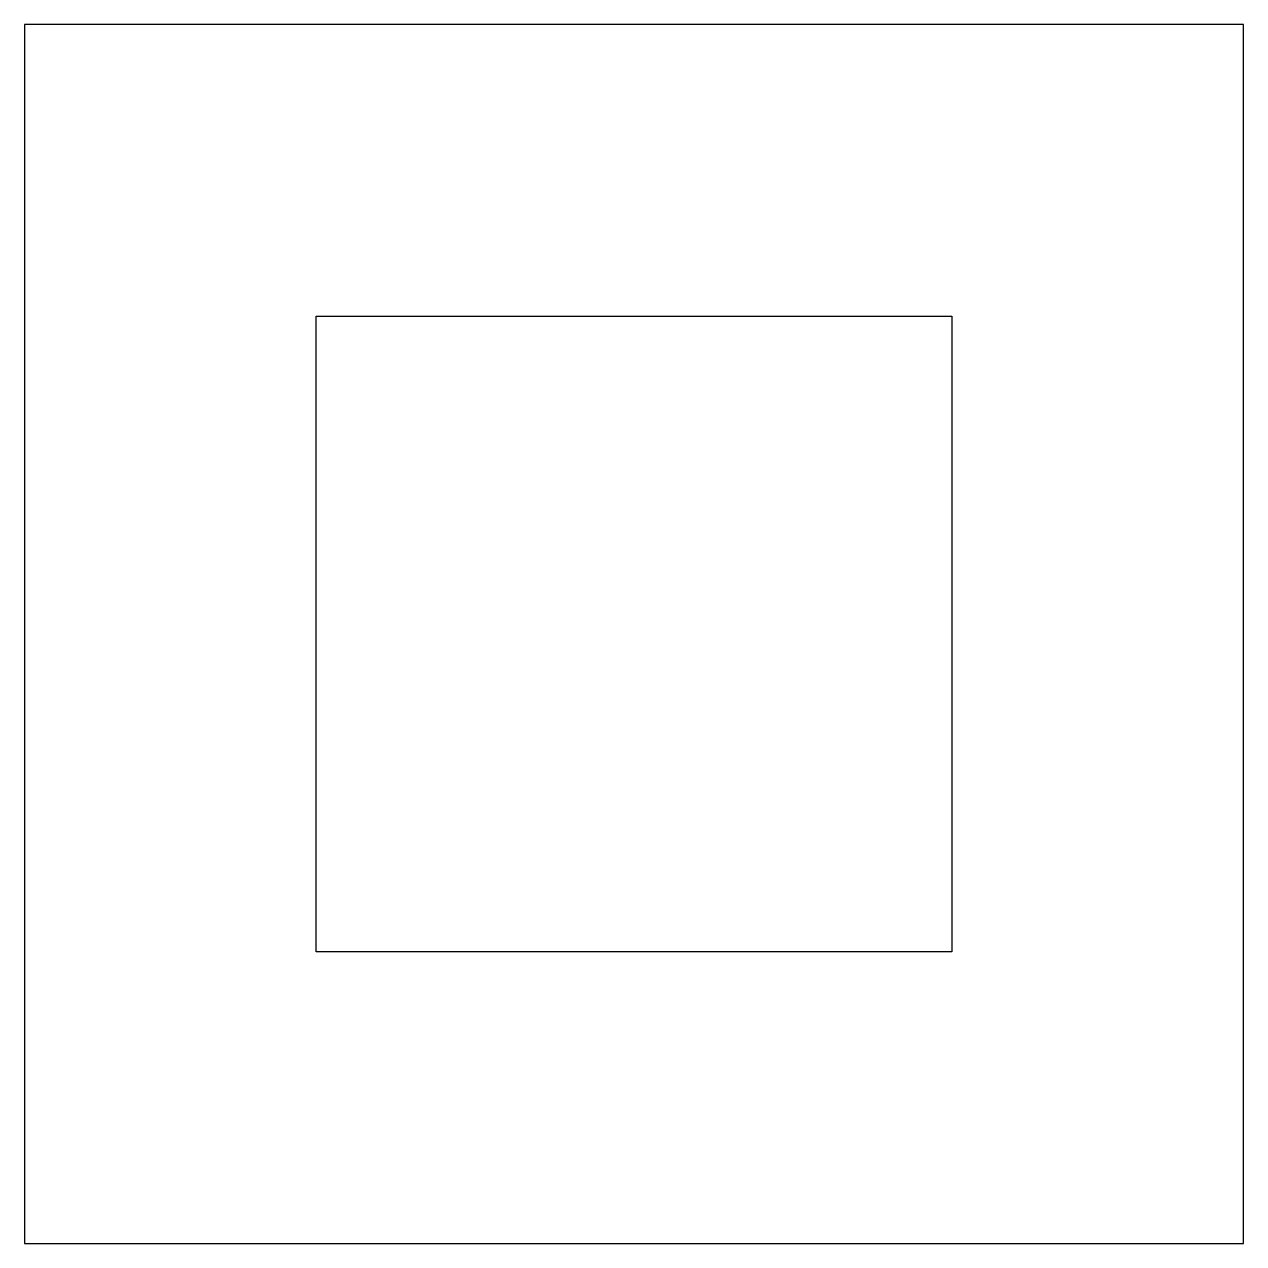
# Model space of a CAD drawing. Header units: millimetres. Extents: x 0 to 65.2, y -65.2 to 0.
import ezdxf

# ---------------------------------------------------------------- set-up
doc = ezdxf.new("R2010")
doc.units = ezdxf.units.MM

msp = doc.modelspace()

# ---------------------------------------------------------------- linework, layer by layer
for points in [[(0, -65.2), (65.2, -65.2), (65.2, 0), (0, 0)], [(15.6, -15.6), (49.6, -15.6), (49.6, -49.6), (15.6, -49.6)]]:
    msp.add_lwpolyline(points, close=True)

doc.saveas('drawing.dxf')
